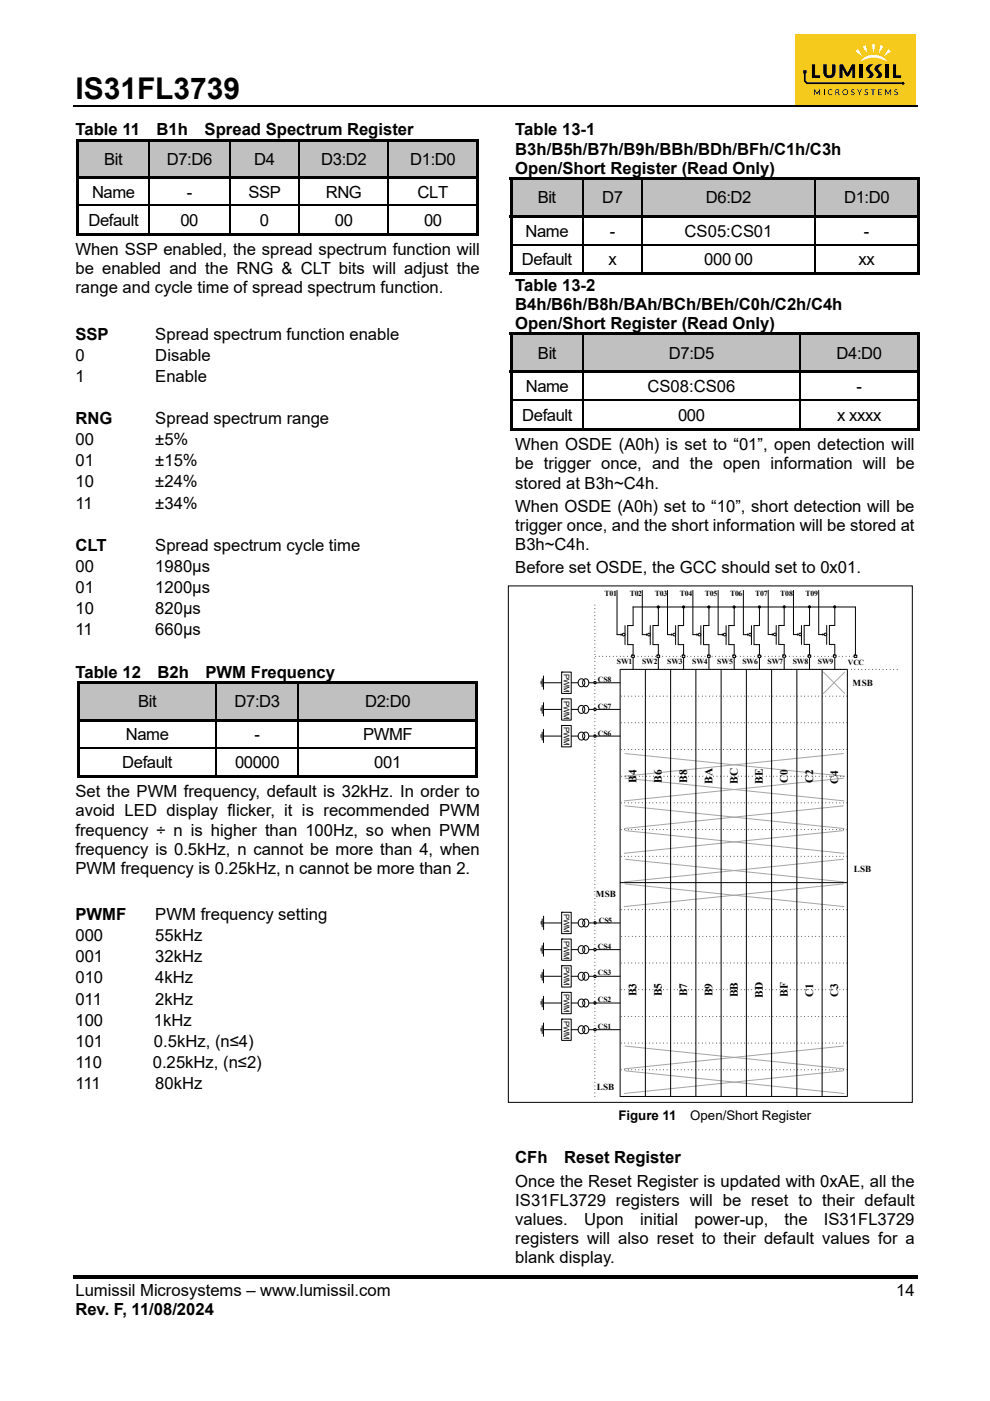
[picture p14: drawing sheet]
<svg xmlns="http://www.w3.org/2000/svg" width="210mm" height="297mm" viewBox="0 0 210 297" stroke-linecap="round" stroke-linejoin="round" font-family="sans-serif">
<defs><g id="words">
<text font-size="6.3" x="16" y="21">IS31FL3739</text>
<g font-size="3.5">
<text x="16" y="28.7">Table 11</text>
<text x="33.2" y="28.7">B1h</text>
<text x="43.4" y="28.7">Spread Spectrum Register</text>
<text x="109.3" y="28.7">Table 13-1</text>
<text x="22.1" y="35">Bit</text>
<text x="35.4" y="35">D7:D6</text>
<text x="53.9" y="35">D4</text>
<text x="68.1" y="35">D3:D2</text>
<text x="87" y="35">D1:D0</text>
<text x="109.3" y="32.8">B3h/B5h/B7h/B9h/BBh/BDh/BFh/C1h/C3h</text>
<text x="19.5" y="42">Name</text>
<text x="39.6" y="42">-</text>
<text x="52.7" y="42">SSP</text>
<text x="69.1" y="42">RNG</text>
<text x="88.6" y="42">CLT</text>
<text x="109.3" y="36.8">Open/Short Register (Read Only)</text>
<text x="18.8" y="47.8">Default</text>
<text x="38.3" y="47.8">00</text>
<text x="55.1" y="47.8">0</text>
<text x="71" y="47.8">00</text>
<text x="89.9" y="47.8">00</text>
<text x="114" y="43.1">Bit</text>
<text x="127.7" y="43.1">D7</text>
<text x="149.7" y="43.1">D6:D2</text>
<text x="179" y="43.1">D1:D0</text>
<text x="111.4" y="50.2">Name</text>
<text x="129.3" y="50.2">-</text>
<text x="145.2" y="50.2">CS05:CS01</text>
<text x="183.2" y="50.2">-</text>
<text x="16" y="54.1">When SSP enabled, the spread spectrum function will</text>
<text x="16" y="58.1">be enabled and the RNG &amp; CLT bits will adjust the</text>
<text x="110.7" y="56.2">Default</text>
<text x="129.1" y="56.2">x</text>
<text x="149.4" y="56.2">000 00</text>
<text x="182.1" y="56.2">xx</text>
<text x="16" y="62.2">range and cycle time of spread spectrum function.</text>
<text x="109.3" y="61.7">Table 13-2</text>
<text x="109.3" y="65.7">B4h/B6h/B8h/BAh/BCh/BEh/C0h/C2h/C4h</text>
<text x="109.3" y="69.8">Open/Short Register (Read Only)</text>
<text x="16" y="72">SSP</text>
<text x="16" y="76.5">0</text>
<text x="32.9" y="76.5">Disable</text>
<text x="32.9" y="72">Spread spectrum function enable</text>
<text x="114.1" y="76.1">Bit</text>
<text x="141.9" y="76.1">D7:D5</text>
<text x="177.4" y="76.1">D4:D0</text>
<text x="16" y="81">1</text>
<text x="32.9" y="81">Enable</text>
<text x="111.5" y="83.2">Name</text>
<text x="137.3" y="83.2">CS08:CS06</text>
<text x="181.7" y="83.2">-</text>
<text x="16" y="89.9">RNG</text>
<text x="32.9" y="89.9">Spread spectrum range</text>
<text x="110.8" y="89.2">Default</text>
<text x="143.8" y="89.2">000</text>
<text x="177.6" y="89.2">x xxxx</text>
<text x="16" y="94.4">00</text>
<text x="32.9" y="94.4">±5%</text>
<text x="109.3" y="95.5">When OSDE (A0h) is set to “01”, open detection will</text>
<text x="16" y="98.9">01</text>
<text x="32.9" y="98.9">±15%</text>
<text x="109.3" y="99.5">be trigger once, and the open information will be</text>
<text x="16" y="103.4">10</text>
<text x="16" y="107.8">11</text>
<text x="32.9" y="107.8">±34%</text>
<text x="32.9" y="103.4">±24%</text>
<text x="109.3" y="103.6">stored at B3h~C4h.</text>
<text x="109.3" y="108.5">When OSDE (A0h) set to “10”, short detection will be</text>
<text x="109.3" y="112.5">trigger once, and the short information will be stored at</text>
<text x="16" y="116.8">CLT</text>
<text x="32.9" y="116.8">Spread spectrum cycle time</text>
<text x="109.3" y="116.6">B3h~C4h.</text>
<text x="16" y="121.3">00</text>
<text x="16" y="125.8">01</text>
<text x="32.9" y="121.3">1980μs</text>
<text x="32.9" y="125.8">1200μs</text>
<text x="109.3" y="121.5">Before set OSDE, the GCC should set to 0x01.</text>
<text x="16" y="130.2">10</text>
<text x="32.9" y="130.2">820μs</text>
<text x="16" y="134.7">11</text>
<text x="32.9" y="134.7">660μs</text>
<text x="16" y="143.7">Table 12</text>
<text x="33.4" y="143.7">B2h</text>
<text x="43.6" y="143.7">PWM Frequency</text>
<text x="29.3" y="150">Bit</text>
<text x="49.7" y="150">D7:D3</text>
<text x="77.4" y="150">D2:D0</text>
<text x="26.7" y="157">Name</text>
<text x="54" y="157">-</text>
<text x="77" y="157">PWMF</text>
<text x="25.9" y="162.8">Default</text>
<text x="49.8" y="162.8">00000</text>
<text x="79.4" y="162.8">001</text>
<text x="16" y="169">Set the PWM frequency, default is 32kHz. In order to</text>
<text x="16" y="173.1">avoid LED display flicker, it is recommended PWM</text>
<text x="16" y="177.2">frequency ÷ n is higher than 100Hz, so when PWM</text>
<text x="16" y="181.2">frequency is 0.5kHz, n cannot be more than 4, when</text>
<text x="16" y="185.3">PWM frequency is 0.25kHz, n cannot be more than 2.</text>
<text x="16" y="195.1">PWMF</text>
<text x="32.9" y="195.1">PWM frequency setting</text>
<text x="16" y="199.6">000</text>
<text x="32.9" y="199.6">55kHz</text>
<text x="16" y="204">001</text>
<text x="16" y="208.5">010</text>
<text x="32.9" y="204">32kHz</text>
<text x="32.9" y="208.5">4kHz</text>
<text x="16" y="213">011</text>
<text x="32.9" y="213">2kHz</text>
<text x="16" y="217.5">100</text>
<text x="16" y="222">101</text>
<text x="32.6" y="217.5">1kHz</text>
<text x="32.6" y="222">0.5kHz, (n≤4)</text>
<text x="16" y="226.4">110</text>
<text x="32.4" y="226.4">0.25kHz, (n≤2)</text>
<text x="16" y="230.9">111</text>
<text x="32.9" y="230.9">80kHz</text>
<text x="109.3" y="246.7">CFh</text>
<text x="109.3" y="251.6">Once the Reset Register is updated with 0xAE, all the</text>
<text x="119.7" y="246.7">Reset Register</text>
<text x="109.3" y="255.6">IS31FL3729 registers will be reset to their default</text>
<text x="109.3" y="259.7">values.</text>
<text x="109.3" y="263.7">registers will also reset to their default values for a</text>
<text x="123.9" y="259.7">Upon</text>
<text x="135.8" y="259.7">initial</text>
<text x="147.3" y="259.7">power-up,</text>
<text x="166.4" y="259.7">the</text>
<text x="174.8" y="259.7">IS31FL3729</text>
<text x="109.3" y="267.8">blank display.</text>
<text x="16" y="274.7">Lumissil Microsystems – www.lumissil.com</text>
<text x="190.1" y="274.7">14</text>
<text x="16" y="278.8">Rev. F, 11/08/2024</text>
</g>
<g font-size="2.8">
<text x="131.2" y="237.4">Figure 11</text>
<text x="146.4" y="237.4">Open/Short Register</text>
</g>
<g font-size="2.4">
<text x="135" y="165.9" transform="rotate(-90 135 165.9)">B4</text>
<text x="140.4" y="165.9" transform="rotate(-90 140.4 165.9)">B6</text>
<text x="145.7" y="165.9" transform="rotate(-90 145.7 165.9)">B8</text>
<text x="151.1" y="166.2" transform="rotate(-90 151.1 166.2)">BA</text>
<text x="156.5" y="166.2" transform="rotate(-90 156.5 166.2)">BC</text>
<text x="161.8" y="166.2" transform="rotate(-90 161.8 166.2)">BE</text>
<text x="167.1" y="166" transform="rotate(-90 167.1 166)">C0</text>
<text x="172.4" y="166" transform="rotate(-90 172.4 166)">C2</text>
<text x="177.8" y="166.2" transform="rotate(-90 177.8 166.2)">C4</text>
<text x="135" y="211.3" transform="rotate(-90 135 211.3)">B3</text>
<text x="140.4" y="211.3" transform="rotate(-90 140.4 211.3)">B5</text>
<text x="145.7" y="211.3" transform="rotate(-90 145.7 211.3)">B7</text>
<text x="151.1" y="211.3" transform="rotate(-90 151.1 211.3)">B9</text>
<text x="156.5" y="211.5" transform="rotate(-90 156.5 211.5)">BB</text>
<text x="161.8" y="211.5" transform="rotate(-90 161.8 211.5)">BD</text>
<text x="167.1" y="211.4" transform="rotate(-90 167.1 211.4)">BF</text>
<text x="172.4" y="211.3" transform="rotate(-90 172.4 211.3)">C1</text>
<text x="177.8" y="211.3" transform="rotate(-90 177.8 211.3)">C3</text>
</g>
<g font-size="1.9">
<text x="180.8" y="145.4">MSB</text>
<text x="181.1" y="185">LSB</text>
<text x="126.3" y="190.3">MSB</text>
<text x="126.6" y="231.1">LSB</text>
</g>
<g font-size="1.6">
<text x="128.2" y="126.4">T01</text>
<text x="133.6" y="126.4">T02</text>
<text x="138.9" y="126.4">T03</text>
<text x="144.2" y="126.4">T04</text>
<text x="149.5" y="126.4">T05</text>
<text x="154.9" y="126.4">T06</text>
<text x="160.2" y="126.4">T07</text>
<text x="165.5" y="126.4">T08</text>
<text x="170.8" y="126.4">T09</text>
<text x="119.6" y="142.9" transform="rotate(90 119.6 142.9)">PWM</text>
<text x="130.9" y="140.7">SW1</text>
<text x="136.2" y="140.7">SW2</text>
<text x="141.5" y="140.7">SW3</text>
<text x="146.8" y="140.7">SW4</text>
<text x="152.1" y="140.7">SW5</text>
<text x="157.5" y="140.7">SW6</text>
<text x="162.8" y="140.7">SW7</text>
<text x="168.1" y="140.7">SW8</text>
<text x="173.5" y="140.7">SW9</text>
<text x="179.8" y="141.1">VCC</text>
<text x="119.6" y="148.5" transform="rotate(90 119.6 148.5)">PWM</text>
<text x="126.8" y="144.6">CS8</text>
<text x="119.6" y="154.2" transform="rotate(90 119.6 154.2)">PWM</text>
<text x="126.8" y="150.3">CS7</text>
<text x="126.8" y="156">CS6</text>
<text x="119.6" y="193.8" transform="rotate(90 119.6 193.8)">PWM</text>
<text x="127" y="195.6">CS5</text>
<text x="119.6" y="199.5" transform="rotate(90 119.6 199.5)">PWM</text>
<text x="126.8" y="201.1">CS4</text>
<text x="119.6" y="205.1" transform="rotate(90 119.6 205.1)">PWM</text>
<text x="126.8" y="206.8">CS3</text>
<text x="119.6" y="210.8" transform="rotate(90 119.6 210.8)">PWM</text>
<text x="126.8" y="212.5">CS2</text>
<text x="119.6" y="216.4" transform="rotate(90 119.6 216.4)">PWM</text>
<text x="126.8" y="218.2">CS1</text>
</g>
</g></defs>
<path d="M15.5 22.5h179" fill="none" stroke="#000" stroke-width=".34"/>
<path d="M15.5 270.3h179v.8h-179z" fill="#000"/>
<path d="M168.7 7.2h25.6v15h-25.6z" fill="#f5ca1d"/>
<g fill="#040000">
<path d="M172.7 19h.1l.5 .8 .5-.8h.1v1.2h-.1v-1l-.5 .8-.5-.8v1h-.1z"/>
<path d="M174.7 19h.2v1.2h-.2z"/>
<path d="M175.7 19.1a.48 .48 0 0 1 .8 .1 .49 .49 0 0 0-.6 0 .49 .49 0 0 0 0 .7 .49 .49 0 0 0 .6 0 .56 .56 0 0 1-.8 .1 .56 .56 0 0 1 0-.8z"/>
<path d="M180.6 19h.5l.2 .1-.2 .1a.25 .25 0 0 0-.3-.1 .25 .25 0 0 0-.1 .3 .25 .25 0 0 0 .3 .1 .36 .36 0 0 1 .1 .6 .36 .36 0 0 1-.5-.2v.1a.28 .28 0 0 0 .4 0 .28 .28 0 0 0 .1-.3 .28 .28 0 0 0-.4-.1l-.1-.2z"/>
<path d="M181.8 19h.2l.3 .6 .3-.6h.2l-.4 .7v.5h-.2v-.5z"/>
<path d="M183.5 19h.5l.1 .1-.1 .1a.25 .25 0 0 0-.3-.2 .25 .25 0 0 0-.1 .4 .25 .25 0 0 0 .3 .1 .39 .39 0 0 1 .1 .7 .39 .39 0 0 1-.7-.2h.2a.28 .28 0 0 0 .4 0 .28 .28 0 0 0 0-.4 .28 .28 0 0 0-.3 0l-.2-.2z"/>
<path d="M184.7 19h1l-.4 .1v1.1h-.2v-1.1z"/>
<path d="M186.3 19h.7l-.5 .1v.4h.4l-.4 .1v.4l.5 .2h-.7z"/>
<path d="M187.7 19h.2l.5 .8 .4-.8h.2v1.2h-.1v-1l-.5 .8-.5-.8v1h-.2z"/>
<path d="M189.8 19h.6l-.1 .2a.24 .24 0 0 0-.3-.1 .24 .24 0 0 0-.1 .3 .24 .24 0 0 0 .3 .1 .36 .36 0 0 1 .1 .6 .36 .36 0 0 1-.6-.2l.1 .1a.27 .27 0 0 0 .4 0 .27 .27 0 0 0 .1-.3 .27 .27 0 0 0-.4-.1l-.2-.3z"/>
<path d="M172.2 13.7h.7v2.3h1.1v.5h-1.8z"/>
<path d="M174.6 13.7h.7v1.4a.61 .61 0 0 0 .5 .9 .61 .61 0 0 0 .7-.7v-1.6h.7v1.4a1.29 1.29 0 0 1-1.2 1.5 1.29 1.29 0 0 1-1.4-1.3z"/>
<path d="M178.1 13.7h.7l.9 1.8 .9-1.8h.8v2.8h-.6v-1.9l-.8 1.5-.2 .1-.4-.1-.7-1.5v1.9h-.6z"/>
<path d="M182.4 13.7h.6v2.8h-.6z"/>
<path d="M187.8 13.7h.7v2.8h-.7z"/>
<path d="M189.4 13.7h.7v2.3h1.1v.5h-1.8z"/>
<path d="M184 13.9a1.19 1.19 0 0 1 1.3-.2 1.24 1.24 0 0 0-.9 1l.2 .2a.88 .88 0 0 1 .6 .8 .88 .88 0 0 1-.4 .8h-.9a.67 .67 0 0 0 .5-.9l-.2-.2a.83 .83 0 0 1-.2-1.5z"/>
<path d="M185.8 13.9a1.22 1.22 0 0 1 1.2-.2v.1a.84 .84 0 0 0-.7 .7 .84 .84 0 0 0 .6 .9v.1a.64 .64 0 0 1-.2 1h-1a.67 .67 0 0 0 .5-.9l-.2-.2a.83 .83 0 0 1-.2-1.5z"/>
<path d="M177.2 19h.3a.34 .34 0 0 1 .5 .2 .34 .34 0 0 1-.3 .4l.4 .6h-.2l-.3-.5h-.2v.5h-.2zM177.4 19.1v.5l.4-.2v-.3z"/>
<path d="M178.6 19.6a.65 .65 0 0 1 1.3 0 .65 .65 0 0 1-1.3 0zM178.8 19.6a.48 .48 0 0 0 .9 0 .48 .48 0 0 0-.9 0z"/>
</g>
<g fill="#fff">
<path d="M182.6 12.8a3.7 3.7 0 0 1 5.7 .3 5.3 5.3 0 0 0-5.9 0z"/>
<path d="M182.9 9.8l.7-.2 .4 1.7z"/>
<path d="M186.7 9.5l.7 .3-1 1.5z"/>
<path d="M184.9 9.4h.8l-.4 1.7z"/>
<path d="M181.4 10.9l.6-.5 .9 1.5z"/>
<path d="M188.4 10.4l.6 .5-1.5 1z"/>
</g>
<path d="M170.4 14.9h.7v.7h-.2v1.5l.4 .4h20a.33 .33 0 0 1 .3-.2 .33 .33 0 0 1 .3 .4 .93 .93 0 0 1-1.1 .2h-19.7l-.6-.6z" fill="#040000"/>
<g fill="#c0c0c0">
<path d="M16.8 30h14.7v7.5h-14.7z"/>
<path d="M18.4 31.7h11.3v4.1h-11.3z"/>
<path d="M31.7 30h16.9v7.5h-16.9z"/>
<path d="M33.5 31.7h13.3v4.1h-13.3z"/>
<path d="M48.9 30h14.4v7.5h-14.4z"/>
<path d="M50.6 31.7h10.9v4.1h-10.9z"/>
<path d="M63.6 30h18.6v7.5h-18.6z"/>
<path d="M65.3 31.7h15.2v4.1h-15.2z"/>
<path d="M82.5 30h18.5v7.5h-18.5z"/>
<path d="M84.3 31.7h15v4.1h-15z"/>
</g>
<g fill="#000">
<path d="M16.2 29.5h.6v.5h-.6zM16.2 29.5h85.3v.5h-85.3zM16.2 30h.6v7.5h-.6zM16.2 37.5h85.3v.5h-85.3zM101 29.5h.5v.5h-.5zM101 30h.5v7.5h-.5zM16.2 38h.6v5.4h-.6zM16.2 43.4h.6v.3h-.6zM16.2 43.7h.6v6.2h-.6zM16.2 49.4h15.3v.5h-15.3zM31.5 43.4h.2v.3h-.2zM31.5 49.4h17.1v.5h-17.1z"/>
<path d="M48.6 43.4h.3v.3h-.3zM48.6 49.4h14.7v.5h-14.7zM63.3 43.4h.3v.3h-.3zM63.3 49.4h18.9v.5h-18.9zM82.2 43.4h.3v.3h-.3zM82.2 49.4h18.8v.5h-18.8zM101 38h.5v5.4h-.5zM101 43.4h.5v.3h-.5zM101 43.7h.5v6.2h-.5zM101 49.4h.5v.5h-.5z"/>
</g>
<g fill="none" stroke="#000" stroke-width=".25">
<path d="M31.6 30v7.5M31.6 38v5.4M48.7 30v7.5M48.7 38v5.4M63.4 30v7.5M63.4 38v5.4M82.4 30v7.5M82.4 38v5.4M16.8 43.6h14.7M31.6 43.7v5.7M31.7 43.6h16.9M48.7 43.7v5.7"/>
<path d="M48.9 43.6h14.4M63.4 43.7v5.7M63.6 43.6h18.6M82.4 43.7v5.7M82.5 43.6h18.5"/>
</g>
<g fill="#c0c0c0">
<path d="M16.9 144.9h28.8v7.5h-28.8z"/>
<path d="M18.5 146.7h25.4v4h-25.4z"/>
<path d="M45.9 144.9h17.3v7.5h-17.3z"/>
<path d="M47.7 146.7h13.7v4h-13.7z"/>
<path d="M63.4 144.9h37.5v7.5h-37.5z"/>
<path d="M65.2 146.7h34v4h-34z"/>
</g>
<g fill="#000">
<path d="M16.4 144.4h.5v.5h-.5zM16.4 144.4h85v.5h-85zM16.4 144.9h.5v7.5h-.5zM16.4 152.4h85v.6h-85zM16.4 153h.5v5.4h-.5zM16.4 158.4h.5v.3h-.5zM45.7 158.4h.2v.3h-.2zM63.2 158.4h.2v.3h-.2zM100.9 144.4h.5v.5h-.5zM100.9 144.9h.5v7.5h-.5zM100.9 153h.5v5.4h-.5zM100.9 158.4h.5v.3h-.5z"/>
<path d="M16.4 158.7h.5v6.2h-.5zM16.4 164.4h29.3v.5h-29.3zM45.7 164.4h17.5v.5h-17.5zM63.2 164.4h37.7v.5h-37.7zM100.9 158.7h.5v6.2h-.5zM100.9 164.4h.5v.5h-.5z"/>
</g>
<path d="M16.9 158.5h28.8M45.8 144.9v7.5M45.8 153v5.4M45.8 158.7v5.7M45.9 158.5h17.3M63.3 144.9v7.5M63.3 153v5.4M63.3 158.7v5.7M63.4 158.5h37.5" fill="none" stroke="#000" stroke-width=".25"/>
<g fill="#c0c0c0">
<path d="M108.6 38.1h14.8v7.5h-14.8z"/>
<path d="M110.3 39.8h11.3v4.1h-11.3z"/>
<path d="M123.7 38.1h12.4v7.5h-12.4z"/>
<path d="M125.5 39.8h8.9v4.1h-8.9z"/>
<path d="M136.4 38.1h36.3v7.5h-36.3z"/>
<path d="M138.2 39.8h32.7v4.1h-32.7z"/>
<path d="M172.9 38.1h21.7v7.5h-21.7z"/>
<path d="M174.7 39.8h18.3v4.1h-18.3z"/>
</g>
<g fill="#000">
<path d="M108.1 37.6h.5v.5h-.5zM108.1 37.6h87v.5h-87zM194.6 37.6h.5v.5h-.5zM108.1 38.1h.5v7.5h-.5zM108.1 45.6h87v.5h-87zM108.1 46.1h.5v5.7h-.5zM108.1 51.8h.5v.3h-.5zM108.1 52.1h.5v6.3h-.5zM108.1 57.8h15.3v.6h-15.3zM123.4 51.8h.3v.3h-.3zM123.4 57.8h12.7v.6h-12.7zM136.1 51.8h.3v.3h-.3z"/>
<path d="M136.1 57.8h36.6v.6h-36.6zM172.7 51.8h.2v.3h-.2zM172.7 57.8h21.9v.6h-21.9zM194.6 38.1h.5v7.5h-.5zM194.6 46.1h.5v5.7h-.5zM194.6 51.8h.5v.3h-.5zM194.6 52.1h.5v6.3h-.5zM194.6 57.8h.5v.6h-.5z"/>
</g>
<g fill="none" stroke="#000" stroke-width=".25">
<path d="M123.6 38.1v7.5M136.3 38.1v7.5M172.8 38.1v7.5M108.6 51.9h14.8M123.6 46.1v5.7M123.6 52.1v5.7M123.7 51.9h12.4M136.3 46.1v5.7M136.3 52.1v5.7M136.4 51.9h36.3M172.8 46.1v5.7M172.8 52.1v5.7"/>
<path d="M172.9 51.9h21.7"/>
</g>
<g fill="#c0c0c0">
<path d="M108.6 71.1h15v7.4h-15z"/>
<path d="M110.3 72.7h11.5v4.1h-11.5z"/>
<path d="M123.8 71.1h45.7v7.4h-45.7z"/>
<path d="M125.6 72.7h42.1v4.1h-42.1z"/>
<path d="M169.7 71.1h24.9v7.4h-24.9z"/>
<path d="M171.5 72.7h21.5v4.1h-21.5z"/>
</g>
<g fill="#000">
<path d="M108.1 70.5h.5v.6h-.5zM108.1 70.5h87v.6h-87zM108.1 71.1h.5v7.4h-.5zM108.1 78.5h87v.6h-87zM194.6 70.5h.5v.6h-.5zM194.6 71.1h.5v7.4h-.5zM108.1 79.1h.5v5.7h-.5zM108.1 84.8h.5v.2h-.5zM108.1 85h.5v6.3h-.5zM108.1 90.8h15.5v.5h-15.5zM123.6 84.8h.2v.2h-.2zM123.6 90.8h45.9v.5h-45.9z"/>
<path d="M169.5 84.8h.2v.2h-.2zM169.5 90.8h25.1v.5h-25.1zM194.6 79.1h.5v5.7h-.5zM194.6 84.8h.5v.2h-.5zM194.6 85h.5v6.3h-.5zM194.6 90.8h.5v.5h-.5z"/>
</g>
<path d="M123.7 71.1v7.4M123.7 79.1v5.7M169.6 71.1v7.4M169.6 79.1v5.7M108.6 84.9h15M123.7 85v5.8M123.8 84.9h45.7M169.6 85v5.8M169.7 84.9h24.9" fill="none" stroke="#000" stroke-width=".25"/>
<g fill="none" stroke="#a5a5a5" stroke-width=".21">
<path d="M132.6 159.8l46.4 4.8M178.9 159.8l-46.5 4.8M132.6 165l46.4 4.8M132.6 170.9l46.4 4.8M132.6 176.1l46.4 4.8M178.9 165l-46.5 4.8M178.9 170.9l-46.5 4.8M178.9 176.1l-46.5 4.8M132.6 182.2l46.4 4.8M132.6 187.4l46.4 4.8M178.9 182.2l-46.5 4.8M178.9 187.4l-46.5 4.8"/>
<path d="M132.6 221.8l46.4 4.8M132.6 227l46.4 4.8M178.9 221.8l-46.5 4.8M178.9 227l-46.5 4.8"/>
</g>
<path d="M131.5 142l.1 90.5h48M136.9 142v90.5M142.2 142v90.5M147.6 142v90.5M153 142v90.5M158.3 142v90.5" fill="none" stroke="#000" stroke-width=".21"/>
<path d="M126.3 139.1h54.9M179.6 204.2h-48M179.6 221.1h-48" fill="none" stroke="#000" stroke-width=".21" stroke-dasharray="0 .7"/>
<path d="M181.2 138.9h.5v.5h-.5z" fill="#fff"/>
<path d="M134.3 128.7h47.1v10.2M173.7 125.2v9.3h.8M175.3 132.6v4M177.1 128.7v3.9h-1.2v4h1.2v5.3M181.2 138.9h.5v.5h-.5zM181.2 138.9h.1M163.7 142v90.5M169 142v90.5M174.4 142v90.5M179.7 142v90.5" fill="none" stroke="#000" stroke-width=".21"/>
<path d="M179.7 198.5h-48.1M179.6 215.5h-48M179.6 209.8h-48M179.6 226.8h-48" fill="none" stroke="#000" stroke-width=".21" stroke-dasharray="0 .7"/>
<path d="M174.5 134.2l.3 .3-.3 .4z" fill="#000"/>
<path d="M176.8 138.9h.5v.5h-.5z" fill="#fff"/>
<path d="M176.8 138.9h.5v.5h-.5zM176.8 138.9h.1" fill="none" stroke="#000" stroke-width=".21"/>
<circle cx="175.1" cy="134.5" r=".27" fill="#fff"/>
<g fill="none" stroke="#000" stroke-width=".21">
<path d="M168.3 125.2v9.3h.9M170 132.6v4M171.7 128.7v3.9h-1.1v4h1.1v5.3"/>
<circle cx="175.1" cy="134.5" r=".27"/>
<circle cx="177" cy="128.7" r=".22"/>
</g>
<g fill="#000">
<path d="M169.1 134.2l.3 .3-.3 .4z"/>
<circle cx="177" cy="128.7" r=".22"/>
</g>
<path d="M171.4 138.9h.6v.5h-.6z" fill="#fff"/>
<path d="M171.4 138.9h.6v.5h-.6zM171.4 138.9h.1" fill="none" stroke="#000" stroke-width=".21"/>
<circle cx="169.7" cy="134.5" r=".28" fill="#fff"/>
<g fill="none" stroke="#000" stroke-width=".21">
<path d="M162.9 125.2v9.3h.9M164.6 132.6v4M166.3 128.7v3.9h-1.1v4h1.1v5.3"/>
<circle cx="169.7" cy="134.5" r=".28"/>
<circle cx="171.7" cy="128.7" r=".23"/>
</g>
<g fill="#000">
<path d="M163.7 134.2l.4 .3-.4 .4z"/>
<circle cx="171.7" cy="128.7" r=".23"/>
</g>
<path d="M166 138.9h.6v.5h-.6z" fill="#fff"/>
<path d="M166 138.9h.6v.5h-.6zM166 138.9h.1" fill="none" stroke="#000" stroke-width=".21"/>
<circle cx="164.3" cy="134.5" r=".28" fill="#fff"/>
<g fill="none" stroke="#000" stroke-width=".21">
<path d="M157.7 125.2v9.4h.8M159.4 132.6v4.1M161.1 128.7v3.9h-1.2v4.1h1.2v5.2M166.2 128.5h.3v.3h-.3z"/>
<circle cx="164.3" cy="134.5" r=".28"/>
</g>
<g fill="#000">
<path d="M158.5 134.2l.3 .4-.3 .3z"/>
<path d="M166.2 128.5h.3v.3h-.3z" fill-rule="evenodd"/>
</g>
<path d="M160.8 138.9h.6v.5h-.6z" fill="#fff"/>
<path d="M160.8 138.9h.6v.5h-.6zM160.8 138.9h.1" fill="none" stroke="#000" stroke-width=".21"/>
<circle cx="159.1" cy="134.5" r=".29" fill="#fff"/>
<g fill="none" stroke="#000" stroke-width=".21">
<path d="M152.3 125.2v9.4h.9M154 132.6v4.1M155.7 128.7v3.9h-1.1v4.1h1.1v5.2"/>
<circle cx="159.1" cy="134.5" r=".29"/>
<circle cx="161.1" cy="128.7" r=".23"/>
</g>
<g fill="#000">
<path d="M153.1 134.2l.3 .4-.3 .3z"/>
<circle cx="161.1" cy="128.7" r=".23"/>
</g>
<path d="M155.4 138.9h.6v.5h-.6z" fill="#fff"/>
<path d="M155.4 138.9h.6v.5h-.6zM155.4 138.9h.1" fill="none" stroke="#000" stroke-width=".21"/>
<circle cx="153.7" cy="134.5" r=".29" fill="#fff"/>
<g fill="none" stroke="#000" stroke-width=".21">
<path d="M147 125.2v9.4h.8M148.7 132.6v4.1M150.4 128.7v3.9h-1.2v4.1h1.2v5.2"/>
<circle cx="153.7" cy="134.5" r=".29"/>
<circle cx="155.7" cy="128.7" r=".23"/>
</g>
<g fill="#000">
<path d="M147.7 134.2l.4 .4-.4 .3z"/>
<circle cx="155.7" cy="128.7" r=".23"/>
</g>
<path d="M150.1 138.9h.5v.5h-.5z" fill="#fff"/>
<path d="M150.1 138.9h.5v.5h-.5zM150.1 138.9h.1" fill="none" stroke="#000" stroke-width=".21"/>
<circle cx="148.4" cy="134.5" r=".29" fill="#fff"/>
<g fill="none" stroke="#000" stroke-width=".21">
<path d="M141.6 125.2v9.4h.9M143.3 132.6v4.1M145 128.7v3.9h-1.2v4.1h1.2v5.2"/>
<circle cx="148.4" cy="134.5" r=".29"/>
<circle cx="150.3" cy="128.7" r=".23"/>
</g>
<g fill="#000">
<path d="M142.4 134.2l.3 .4-.3 .3z"/>
<circle cx="150.3" cy="128.7" r=".23"/>
</g>
<path d="M144.7 138.9h.6v.5h-.6z" fill="#fff"/>
<path d="M144.7 138.9h.6v.5h-.6zM144.7 138.9h.1" fill="none" stroke="#000" stroke-width=".21"/>
<circle cx="143" cy="134.5" r=".29" fill="#fff"/>
<g fill="none" stroke="#000" stroke-width=".21">
<path d="M136.2 125.2v9.4h.9M137.9 132.6v4.1M139.6 128.7v3.9h-1.1v4.1h1.1v5.2"/>
<circle cx="143" cy="134.5" r=".29"/>
<circle cx="145" cy="128.7" r=".23"/>
</g>
<g fill="#000">
<path d="M137 134.2l.4 .4-.4 .3z"/>
<circle cx="145" cy="128.7" r=".23"/>
</g>
<path d="M139.3 138.9h.6v.5h-.6z" fill="#fff"/>
<path d="M139.3 138.9h.6v.5h-.6zM139.3 138.9h.1" fill="none" stroke="#000" stroke-width=".21"/>
<circle cx="137.6" cy="134.5" r=".28" fill="#fff"/>
<g fill="none" stroke="#000" stroke-width=".21">
<path d="M130.9 125.2v9.4h.8M132.6 132.6v4.1M134.3 128.7v3.9h-1.2v4.1h1.2v5.2"/>
<circle cx="137.6" cy="134.5" r=".28"/>
<circle cx="139.6" cy="128.7" r=".23"/>
</g>
<g fill="#000">
<path d="M131.7 134.2l.3 .4-.3 .3z"/>
<circle cx="139.6" cy="128.7" r=".23"/>
</g>
<path d="M134 138.9h.5v.5h-.5z" fill="#fff"/>
<path d="M134 138.9h.5v.5h-.5zM134 138.9h.1" fill="none" stroke="#000" stroke-width=".21"/>
<circle cx="132.3" cy="134.5" r=".29" fill="#fff"/>
<g fill="none" stroke="#000" stroke-width=".21">
<path d="M122.8 206.4a.8 .8 0 0 1 1.2 .2 .8 .8 0 0 1-.4 1.2 .81 .81 0 0 1-.9-.4 .81 .81 0 0 1 .1-1zM123.8 206.4a.76 .76 0 0 1 1 .1 .76 .76 0 0 1-.1 1.1 .64 .64 0 0 1-.8 .1 .64 .64 0 0 1-.3-.7zM124.9 207h6.6"/>
<circle cx="132.3" cy="134.5" r=".29"/>
</g>
<path d="M126.2 232.5v-104.6" fill="none" stroke="#000" stroke-width=".21" stroke-dasharray="0 .7"/>
<path d="M119.1 204.7h2.1v4.6h-2.1z" fill="#fff"/>
<path d="M115.3 207h3.8M119.1 204.7h2.1v4.6h-2.1zM119.1 204.7h.1M121.2 207h1.4" fill="none" stroke="#000" stroke-width=".21"/>
<path d="M126 206.8h.4v.4h-.4z" fill="#fff"/>
<path d="M114.8 206.7v.6M115 206.1v1.7M115.3 205.6v2.8M122.8 217.7a.8 .8 0 0 1 1.2 .2 .8 .8 0 0 1-.4 1.2 .81 .81 0 0 1-.9-.4 .81 .81 0 0 1 .1-1zM123.8 217.7a.75 .75 0 0 1 1 .2 .75 .75 0 0 1-.1 1 .64 .64 0 0 1-.8 .2 .64 .64 0 0 1-.3-.8zM124.9 218.3h6.6M126 206.8h.4v.4h-.4zM126 206.8h.1" fill="none" stroke="#000" stroke-width=".21"/>
<path d="M119.1 216.1h2.1v4.5h-2.1z" fill="#fff"/>
<path d="M115.3 218.3h3.8M119.1 216.1h2.1v4.5h-2.1zM119.1 216.1h.1M121.2 218.3h1.4" fill="none" stroke="#000" stroke-width=".21"/>
<path d="M126 218.1h.4v.4h-.4z" fill="#fff"/>
<path d="M114.8 218v.6M115 217.5v1.6M115.3 216.9v2.8M122.8 200.7a.8 .8 0 0 1 1.2 .3 .8 .8 0 0 1-.4 1.1 .81 .81 0 0 1-.9-.4 .81 .81 0 0 1 .1-1zM123.8 200.7a.75 .75 0 0 1 1 .2 .75 .75 0 0 1-.1 1 .64 .64 0 0 1-.8 .2 .64 .64 0 0 1-.3-.8zM124.9 201.3h6.6M126 218.1h.4v.4h-.4zM126 218.1h.1" fill="none" stroke="#000" stroke-width=".21"/>
<path d="M119.1 199.1h2.1v4.5h-2.1z" fill="#fff"/>
<path d="M119.1 199.1h2.1v4.5h-2.1zM119.1 199.1h.1M115.3 201.3h3.8M121.2 201.3h1.4" fill="none" stroke="#000" stroke-width=".21"/>
<path d="M126 201.1h.4v.5h-.4z" fill="#fff"/>
<path d="M115.3 199.9v2.8M114.8 201v.6M115 200.5v1.7M122.8 212.1a.8 .8 0 0 1 1.2 .2 .8 .8 0 0 1-.4 1.1 .81 .81 0 0 1-.9-.3 .81 .81 0 0 1 .1-1zM123.8 212.1a.75 .75 0 0 1 1 .1 .75 .75 0 0 1-.1 1.1 .64 .64 0 0 1-.8 .1 .64 .64 0 0 1-.3-.7zM124.9 212.7h6.6M126 201.1h.4v.5h-.4zM126 201.1h.1" fill="none" stroke="#000" stroke-width=".21"/>
<path d="M119.1 210.4h2.1v4.5h-2.1z" fill="#fff"/>
<path d="M115.3 212.7h3.8M119.1 210.4h2.1v4.5h-2.1zM119.1 210.4h.1M121.2 212.7h1.4" fill="none" stroke="#000" stroke-width=".21"/>
<path d="M126 212.4h.4v.5h-.4z" fill="#fff"/>
<path d="M122.8 195.1a.8 .8 0 0 1 1.2 .2 .8 .8 0 0 1-.4 1.2 .81 .81 0 0 1-.9-.4 .81 .81 0 0 1 .1-1zM123.8 195.1a.64 .64 0 0 1 .8-.2 .64 .64 0 0 1 .3 .8 .67 .67 0 0 1-.7 .8 .67 .67 0 0 1-.6-.8zM124.9 195.7h6.6M131.6 187.1h48M114.8 212.3v.6M115 211.8v1.7M115.3 211.2v2.9M126 212.4h.4v.5h-.4zM126 212.4h.1" fill="none" stroke="#000" stroke-width=".21"/>
<path d="M179.6 170.2h-48M179.6 175.9h-48M179.7 164.6h-48.1M179.6 181.5h-48M179.6 192.9h-48" fill="none" stroke="#000" stroke-width=".21" stroke-dasharray="0 .7"/>
<path d="M119.1 193.4h2.1v4.6h-2.1z" fill="#fff"/>
<path d="M115.3 195.7h3.8M119.1 193.4h2.1v4.6h-2.1zM119.1 193.4h.1M121.2 195.7h1.4" fill="none" stroke="#000" stroke-width=".21"/>
<path d="M126 195.5h.4v.4h-.4z" fill="#fff"/>
<path d="M122.8 149.8a.75 .75 0 0 1 1 .1 .75 .75 0 0 1 0 1 .75 .75 0 0 1-1 .1 .97 .97 0 0 1 0-1.2zM123.8 149.8a.76 .76 0 0 1 1 .1 .76 .76 0 0 1-.1 1.1 .76 .76 0 0 1-1.1-.1 .76 .76 0 0 1 .2-1.1zM124.9 150.4h6.6M114.8 195.3v.6M115 194.8v1.7M115.3 194.2v2.9M126 195.5h.4v.4h-.4zM126 195.5h.1" fill="none" stroke="#000" stroke-width=".21"/>
<path d="M179.6 153.2h-48M179.6 147.6h-48M179.6 158.9h-48M190.3 141.9h-58.7" fill="none" stroke="#000" stroke-width=".21" stroke-dasharray="0 .7"/>
<path d="M119.1 148.2h2.1v4.5h-2.1z" fill="#fff"/>
<path d="M115.3 150.4h3.8M119.1 148.2h2.1v4.5h-2.1zM119.1 148.2h.1M121.2 150.4h1.4" fill="none" stroke="#000" stroke-width=".21"/>
<path d="M126 150.2h.4v.4h-.4z" fill="#fff"/>
<path d="M114.8 150.1v.6M115 149.6v1.6M115.3 149v2.8M122.8 155.5a.75 .75 0 0 1 1 .1 .75 .75 0 0 1 0 1 .75 .75 0 0 1-1 .1 .97 .97 0 0 1 0-1.2zM123.8 155.5a.76 .76 0 0 1 1 .1 .76 .76 0 0 1-.1 1.1 .76 .76 0 0 1-1.1-.2 .76 .76 0 0 1 .2-1zM124.9 156.1h6.6M126 150.2h.4v.4h-.4zM126 150.2h.1" fill="none" stroke="#000" stroke-width=".21"/>
<path d="M119.1 153.8h2.1v4.5h-2.1z" fill="#fff"/>
<path d="M115.3 156.1h3.8M119.1 153.8h2.1v4.5h-2.1zM119.1 153.8h.1M121.2 156.1h1.4" fill="none" stroke="#000" stroke-width=".21"/>
<path d="M126 155.9h.4v.4h-.4z" fill="#fff"/>
<path d="M114.8 155.7v.6M115 155.2v1.7M115.3 154.6v2.9M122.8 144.2a.76 .76 0 0 1 1 0 .76 .76 0 0 1 0 1.1 .76 .76 0 0 1-1 .1 .98 .98 0 0 1 0-1.2zM123.8 144.2a.76 .76 0 0 1 1 .1 .76 .76 0 0 1-.1 1.1 .76 .76 0 0 1-1.1-.2 .76 .76 0 0 1 .2-1zM124.9 144.8h6.6M126 155.9h.4v.4h-.4zM126 155.9h.1" fill="none" stroke="#000" stroke-width=".21"/>
<path d="M119.1 142.5h2.1v4.5h-2.1z" fill="#fff"/>
<path d="M115.3 144.8h3.8M119.1 142.5h2.1v4.5h-2.1zM119.1 142.5h.1M121.2 144.8h1.4" fill="none" stroke="#000" stroke-width=".21"/>
<path d="M126 144.5h.4v.5h-.4z" fill="#fff"/>
<path d="M107.8 124.2h85.7v109.5h-85.7zM114.8 144.4v.6M115 143.9v1.7M115.3 143.3v2.9M126 144.5h.4v.5h-.4zM126 144.5h.1M131.6 141.9h48" fill="none" stroke="#000" stroke-width=".21"/>
<path d="M174.6 142.5l4.6 4.5M179.2 142.5l-4.6 4.5" fill="none" stroke="#a5a5a5" stroke-width=".21"/>
<use href="#words"/>
</svg>
